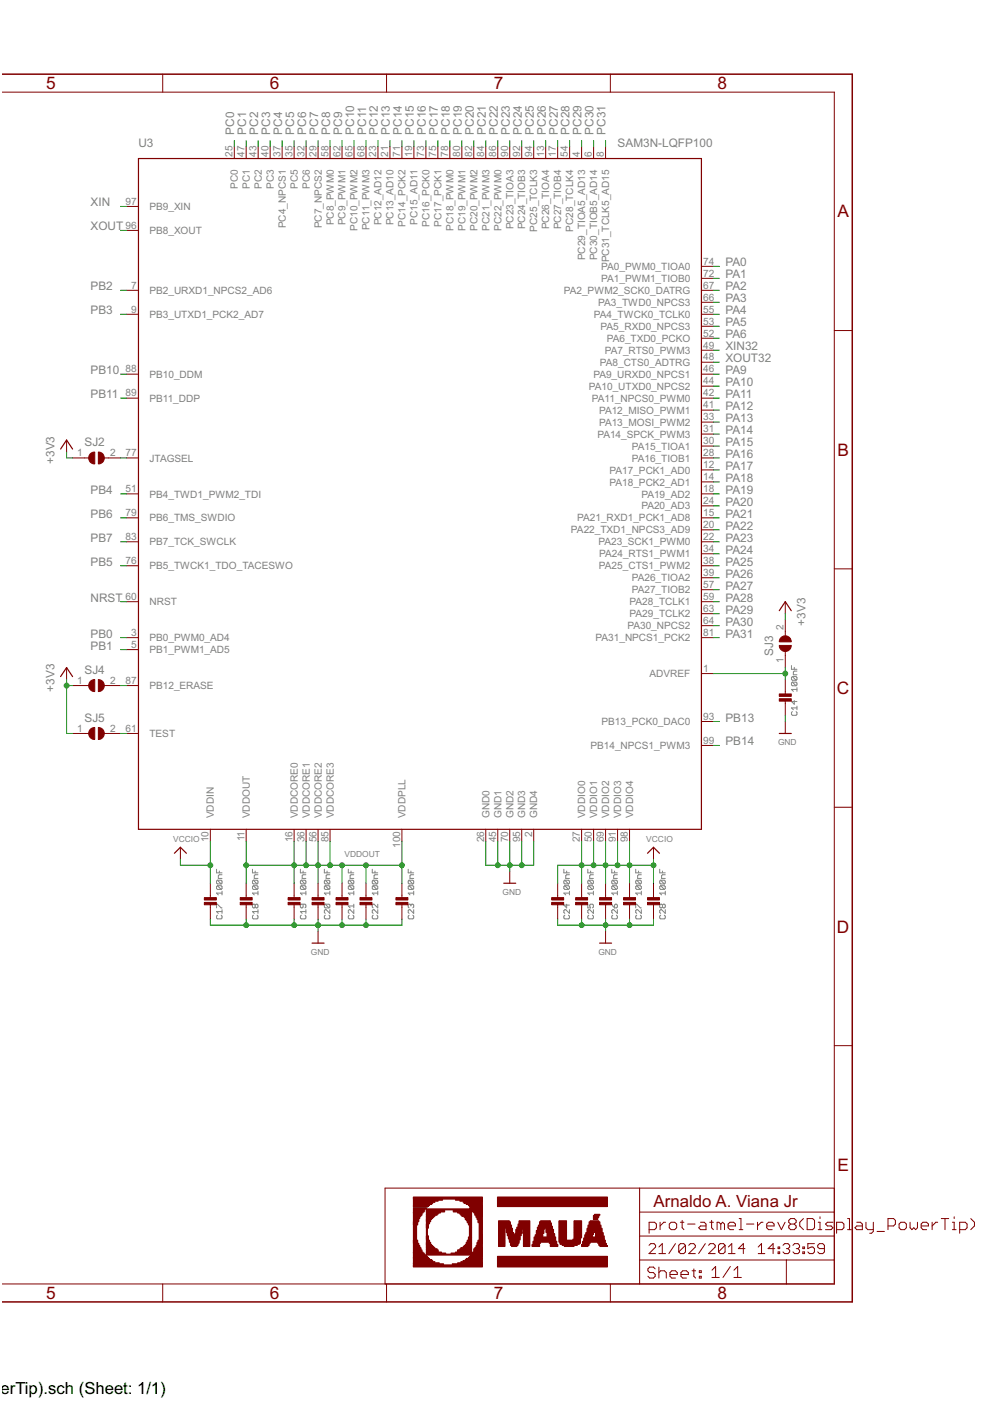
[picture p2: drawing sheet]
<svg xmlns="http://www.w3.org/2000/svg" width="210mm" height="297mm" viewBox="0 0 210 297" stroke-linecap="round" stroke-linejoin="round" font-family="sans-serif">
<defs><g id="words">
<g font-size="4.1" fill="#800000">
<text x="9.8" y="18.9">5</text>
<text x="57.2" y="18.9">6</text>
<text x="104.7" y="18.9">7</text>
<text x="152.1" y="18.9">8</text>
<text x="177.6" y="46.1">A</text>
<text x="177.6" y="96.6">B</text>
<text x="177.5" y="147.2">C</text>
<text x="177.5" y="197.7">D</text>
<text x="177.6" y="248.3">E</text>
<text x="9.8" y="275.4">5</text>
<text x="57.2" y="275.4">6</text>
<text x="104.7" y="275.4">7</text>
<text x="152.1" y="275.4">8</text>
</g>
<text font-size="4" fill="#800000" x="138.6" y="255.8">Arnaldo A. Viana Jr</text>
<text font-size="4" x=".1" y="295.5">erTip).sch (Sheet: 1/1)</text>
<g font-size="2.8" fill="#808080">
<text x="49.7" y="28.5" transform="rotate(-90 49.7 28.5)">PC0</text>
<text x="52.2" y="28.5" transform="rotate(-90 52.2 28.5)">PC1</text>
<text x="54.7" y="28.5" transform="rotate(-90 54.7 28.5)">PC2</text>
<text x="57.3" y="28.5" transform="rotate(-90 57.3 28.5)">PC3</text>
<text x="59.8" y="28.5" transform="rotate(-90 59.8 28.5)">PC4</text>
<text x="62.4" y="28.5" transform="rotate(-90 62.4 28.5)">PC5</text>
<text x="64.9" y="28.5" transform="rotate(-90 64.9 28.5)">PC6</text>
<text x="67.4" y="28.5" transform="rotate(-90 67.4 28.5)">PC7</text>
<text x="70" y="28.5" transform="rotate(-90 70 28.5)">PC8</text>
<text x="72.5" y="28.5" transform="rotate(-90 72.5 28.5)">PC9</text>
<text x="75.1" y="28.5" transform="rotate(-90 75.1 28.5)">PC10</text>
<text x="77.6" y="28.5" transform="rotate(-90 77.6 28.5)">PC11</text>
<text x="80.1" y="28.5" transform="rotate(-90 80.1 28.5)">PC12</text>
<text x="82.7" y="28.5" transform="rotate(-90 82.7 28.5)">PC13</text>
<text x="85.2" y="28.5" transform="rotate(-90 85.2 28.5)">PC14</text>
<text x="87.8" y="28.5" transform="rotate(-90 87.8 28.5)">PC15</text>
<text x="90.3" y="28.5" transform="rotate(-90 90.3 28.5)">PC16</text>
<text x="92.8" y="28.5" transform="rotate(-90 92.8 28.5)">PC17</text>
<text x="95.4" y="28.5" transform="rotate(-90 95.4 28.5)">PC18</text>
<text x="97.9" y="28.5" transform="rotate(-90 97.9 28.5)">PC19</text>
<text x="100.5" y="28.5" transform="rotate(-90 100.5 28.5)">PC20</text>
<text x="103" y="28.5" transform="rotate(-90 103 28.5)">PC21</text>
<text x="105.5" y="28.5" transform="rotate(-90 105.5 28.5)">PC22</text>
<text x="108.1" y="28.5" transform="rotate(-90 108.1 28.5)">PC23</text>
<text x="110.6" y="28.5" transform="rotate(-90 110.6 28.5)">PC24</text>
<text x="113.2" y="28.5" transform="rotate(-90 113.2 28.5)">PC25</text>
<text x="115.7" y="28.5" transform="rotate(-90 115.7 28.5)">PC26</text>
<text x="118.2" y="28.5" transform="rotate(-90 118.2 28.5)">PC27</text>
<text x="120.8" y="28.5" transform="rotate(-90 120.8 28.5)">PC28</text>
<text x="123.3" y="28.5" transform="rotate(-90 123.3 28.5)">PC29</text>
<text x="125.9" y="28.5" transform="rotate(-90 125.9 28.5)">PC30</text>
<text x="128.4" y="28.5" transform="rotate(-90 128.4 28.5)">PC31</text>
<text x="29.4" y="31.1">U3</text>
<text x="130.9" y="31.1">SAM3N-LQFP100</text>
<text x="19.2" y="43.8">XIN</text>
<text x="19.2" y="48.9">XOUT</text>
<text x="153.8" y="56.5">PA0</text>
<text x="153.8" y="59">PA1</text>
<text x="19.2" y="61.5">PB2</text>
<text x="153.8" y="61.5">PA2</text>
<text x="153.8" y="64.1">PA3</text>
<text x="19.2" y="66.6">PB3</text>
<text x="153.8" y="66.6">PA4</text>
<text x="153.8" y="69.2">PA5</text>
<text x="153.8" y="71.7">PA6</text>
<text x="153.8" y="74.2">XIN32</text>
<text x="153.8" y="76.8">XOUT32</text>
<text x="19.2" y="79.3">PB10</text>
<text x="153.8" y="79.3">PA9</text>
<text x="153.8" y="81.9">PA10</text>
<text x="19.2" y="84.4">PB11</text>
<text x="153.8" y="84.4">PA11</text>
<text x="153.8" y="86.9">PA12</text>
<text x="153.8" y="89.5">PA13</text>
<text x="17.9" y="94.6">SJ2</text>
<text x="153.8" y="92">PA14</text>
<text x="153.8" y="94.6">PA15</text>
<text x="11.6" y="98.4" transform="rotate(-90 11.6 98.4)">+3V3</text>
<text x="153.8" y="97.1">PA16</text>
<text x="153.8" y="99.6">PA17</text>
<text x="19.2" y="104.7">PB4</text>
<text x="153.8" y="102.2">PA18</text>
<text x="153.8" y="104.7">PA19</text>
<text x="153.8" y="107.3">PA20</text>
<text x="19.2" y="109.8">PB6</text>
<text x="153.8" y="109.8">PA21</text>
<text x="153.8" y="112.3">PA22</text>
<text x="19.2" y="114.9">PB7</text>
<text x="19.2" y="120">PB5</text>
<text x="153.8" y="114.9">PA23</text>
<text x="153.8" y="117.4">PA24</text>
<text x="153.8" y="120">PA25</text>
<text x="153.8" y="122.5">PA26</text>
<text x="153.8" y="125">PA27</text>
<text x="19.2" y="127.6">NRST</text>
<text x="153.8" y="127.6">PA28</text>
<text x="153.8" y="130.1">PA29</text>
<text x="19.2" y="135.2">PB0</text>
<text x="19.2" y="137.7">PB1</text>
<text x="153.8" y="132.7">PA30</text>
<text x="153.8" y="135.2">PA31</text>
<text x="170.8" y="132.7" transform="rotate(-90 170.8 132.7)">+3V3</text>
<text x="17.9" y="142.8">SJ4</text>
<text x="164" y="139" transform="rotate(-90 164 139)">SJ3</text>
<text x="11.6" y="146.6" transform="rotate(-90 11.6 146.6)">+3V3</text>
<text x="17.9" y="153">SJ5</text>
<text x="153.8" y="153">PB13</text>
<text x="153.8" y="158.1">PB14</text>
</g>
<g font-size="2.4" fill="#808080">
<text x="49.3" y="33.3" transform="rotate(-90 49.3 33.3)">25</text>
<text x="51.9" y="33.3" transform="rotate(-90 51.9 33.3)">47</text>
<text x="54.4" y="33.3" transform="rotate(-90 54.4 33.3)">43</text>
<text x="56.9" y="33.3" transform="rotate(-90 56.9 33.3)">40</text>
<text x="59.5" y="33.3" transform="rotate(-90 59.5 33.3)">37</text>
<text x="62" y="33.3" transform="rotate(-90 62 33.3)">35</text>
<text x="64.6" y="33.3" transform="rotate(-90 64.6 33.3)">32</text>
<text x="67.1" y="33.3" transform="rotate(-90 67.1 33.3)">29</text>
<text x="69.6" y="33.3" transform="rotate(-90 69.6 33.3)">58</text>
<text x="72.2" y="33.3" transform="rotate(-90 72.2 33.3)">62</text>
<text x="74.7" y="33.3" transform="rotate(-90 74.7 33.3)">65</text>
<text x="77.2" y="33.3" transform="rotate(-90 77.2 33.3)">68</text>
<text x="79.8" y="33.3" transform="rotate(-90 79.8 33.3)">23</text>
<text x="82.3" y="33.3" transform="rotate(-90 82.3 33.3)">21</text>
<text x="84.9" y="33.3" transform="rotate(-90 84.9 33.3)">71</text>
<text x="87.4" y="33.3" transform="rotate(-90 87.4 33.3)">19</text>
<text x="89.9" y="33.3" transform="rotate(-90 89.9 33.3)">73</text>
<text x="92.5" y="33.3" transform="rotate(-90 92.5 33.3)">75</text>
<text x="95" y="33.3" transform="rotate(-90 95 33.3)">78</text>
<text x="97.6" y="33.3" transform="rotate(-90 97.6 33.3)">80</text>
<text x="100.1" y="33.3" transform="rotate(-90 100.1 33.3)">82</text>
<text x="102.6" y="33.3" transform="rotate(-90 102.6 33.3)">84</text>
<text x="105.2" y="33.3" transform="rotate(-90 105.2 33.3)">86</text>
<text x="107.7" y="33.3" transform="rotate(-90 107.7 33.3)">90</text>
<text x="110.3" y="33.3" transform="rotate(-90 110.3 33.3)">92</text>
<text x="112.8" y="33.3" transform="rotate(-90 112.8 33.3)">94</text>
<text x="115.3" y="33.3" transform="rotate(-90 115.3 33.3)">13</text>
<text x="117.9" y="33.3" transform="rotate(-90 117.9 33.3)">17</text>
<text x="120.4" y="33.3" transform="rotate(-90 120.4 33.3)">54</text>
<text x="123" y="33.3" transform="rotate(-90 123 33.3)">4</text>
<text x="125.5" y="33.3" transform="rotate(-90 125.5 33.3)">6</text>
<text x="128" y="33.3" transform="rotate(-90 128 33.3)">8</text>
<text x="50.4" y="40.1" transform="rotate(-90 50.4 40.1)">PC0</text>
<text x="53" y="40.1" transform="rotate(-90 53 40.1)">PC1</text>
<text x="55.5" y="40.1" transform="rotate(-90 55.5 40.1)">PC2</text>
<text x="58" y="40.1" transform="rotate(-90 58 40.1)">PC3</text>
<text x="63.1" y="40.1" transform="rotate(-90 63.1 40.1)">PC5</text>
<text x="65.7" y="40.1" transform="rotate(-90 65.7 40.1)">PC6</text>
<text x="26.6" y="43.4">97</text>
<text x="31.7" y="44.5">PB9_XIN</text>
<text x="70.7" y="47.8" transform="rotate(-90 70.7 47.8)">PC8_PWM0</text>
<text x="73.3" y="47.8" transform="rotate(-90 73.3 47.8)">PC9_PWM1</text>
<text x="80.9" y="47.8" transform="rotate(-90 80.9 47.8)">PC12_AD12</text>
<text x="83.4" y="47.8" transform="rotate(-90 83.4 47.8)">PC13_AD10</text>
<text x="88.5" y="47.7" transform="rotate(-90 88.5 47.7)">PC15_AD11</text>
<text x="26.6" y="48.5">96</text>
<text x="31.7" y="49.6">PB8_XOUT</text>
<text x="60.6" y="48.4" transform="rotate(-90 60.6 48.4)">PC4_NPCS1</text>
<text x="68.2" y="48.4" transform="rotate(-90 68.2 48.4)">PC7_NPCS2</text>
<text x="75.8" y="49" transform="rotate(-90 75.8 49)">PC10_PWM2</text>
<text x="78.4" y="48.8" transform="rotate(-90 78.4 48.8)">PC11_PWM3</text>
<text x="86" y="48" transform="rotate(-90 86 48)">PC14_PCK2</text>
<text x="91.1" y="48" transform="rotate(-90 91.1 48)">PC16_PCK0</text>
<text x="93.6" y="48" transform="rotate(-90 93.6 48)">PC17_PCK1</text>
<text x="96.1" y="49" transform="rotate(-90 96.1 49)">PC18_PWM0</text>
<text x="98.7" y="49" transform="rotate(-90 98.7 49)">PC19_PWM1</text>
<text x="101.2" y="49" transform="rotate(-90 101.2 49)">PC20_PWM2</text>
<text x="103.8" y="49" transform="rotate(-90 103.8 49)">PC21_PWM3</text>
<text x="106.3" y="49" transform="rotate(-90 106.3 49)">PC22_PWM0</text>
<text x="108.8" y="48.6" transform="rotate(-90 108.8 48.6)">PC23_TIOA3</text>
<text x="111.4" y="48.6" transform="rotate(-90 111.4 48.6)">PC24_TIOB3</text>
<text x="113.9" y="49.1" transform="rotate(-90 113.9 49.1)">PC25_TCLK3</text>
<text x="116.5" y="48.6" transform="rotate(-90 116.5 48.6)">PC26_TIOA4</text>
<text x="119" y="48.6" transform="rotate(-90 119 48.6)">PC27_TIOB4</text>
<text x="121.5" y="49.1" transform="rotate(-90 121.5 49.1)">PC28_TCLK4</text>
<text x="124.1" y="55.2" transform="rotate(-90 124.1 55.2)">PC29_TIOA5_AD13</text>
<text x="126.6" y="55.2" transform="rotate(-90 126.6 55.2)">PC30_TIOB5_AD14</text>
<text x="127.5" y="59.8">PA1_PWM1_TIOB0</text>
<text x="127.5" y="57.2">PA0_PWM0_TIOA0</text>
<text x="129.2" y="55.6" transform="rotate(-90 129.2 55.6)">PC31_TCLK5_AD15</text>
<text x="149.1" y="58.7">72</text>
<text x="149.1" y="56.1">74</text>
<text x="27.8" y="61.2">7</text>
<text x="31.7" y="62.3">PB2_URXD1_NPCS2_AD6</text>
<text x="119.5" y="62.3">PA2_PWM2_SCK0_DATRG</text>
<text x="126.8" y="64.8">PA3_TWD0_NPCS3</text>
<text x="149.1" y="63.7">66</text>
<text x="149.1" y="61.2">67</text>
<text x="27.8" y="66.3">9</text>
<text x="31.7" y="67.4">PB3_UTXD1_PCK2_AD7</text>
<text x="125.9" y="67.4">PA4_TWCK0_TCLK0</text>
<text x="127.4" y="69.9">PA5_RXD0_NPCS3</text>
<text x="149.1" y="71.4">52</text>
<text x="149.1" y="68.8">53</text>
<text x="149.1" y="66.3">55</text>
<text x="127.2" y="77.5">PA8_CTS0_ADTRG</text>
<text x="128.2" y="75">PA7_RTS0_PWM3</text>
<text x="128.6" y="72.5">PA6_TXD0_PCKO</text>
<text x="149.1" y="76.4">48</text>
<text x="149.1" y="73.9">49</text>
<text x="26.6" y="79">88</text>
<text x="31.7" y="80.1">PB10_DDM</text>
<text x="124.9" y="82.6">PA10_UTXD0_NPCS2</text>
<text x="125.8" y="80.1">PA9_URXD0_NPCS1</text>
<text x="149.1" y="79">46</text>
<text x="149.1" y="81.5">44</text>
<text x="26.6" y="84">89</text>
<text x="31.7" y="85.2">PB11_DDP</text>
<text x="125.5" y="85.2">PA11_NPCS0_PWM0</text>
<text x="127" y="87.7">PA12_MISO_PWM1</text>
<text x="149.1" y="89.1">33</text>
<text x="149.1" y="86.6">41</text>
<text x="149.1" y="84">42</text>
<text x="126.7" y="92.8">PA14_SPCK_PWM3</text>
<text x="127" y="90.2">PA13_MOSI_PWM2</text>
<text x="134" y="95.3">PA15_TIOA1</text>
<text x="149.1" y="94.2">30</text>
<text x="149.1" y="91.7">31</text>
<text x="16.4" y="96.7">1</text>
<text x="23.4" y="96.7">2</text>
<text x="26.6" y="96.7">77</text>
<text x="31.7" y="97.9">JTAGSEL</text>
<text x="129.2" y="100.4">PA17_PCK1_AD0</text>
<text x="134" y="97.9">PA16_TIOB1</text>
<text x="149.1" y="101.8">14</text>
<text x="149.1" y="99.3">12</text>
<text x="149.1" y="96.7">28</text>
<text x="26.6" y="104.4">51</text>
<text x="31.7" y="105.5">PB4_TWD1_PWM2_TDI</text>
<text x="129.2" y="102.9">PA18_PCK2_AD1</text>
<text x="136" y="105.5">PA19_AD2</text>
<text x="149.1" y="106.9">24</text>
<text x="149.1" y="104.4">18</text>
<text x="26.6" y="109.4">79</text>
<text x="31.7" y="110.6">PB6_TMS_SWDIO</text>
<text x="121.1" y="113.1">PA22_TXD1_NPCS3_AD9</text>
<text x="122.4" y="110.6">PA21_RXD1_PCK1_AD8</text>
<text x="136" y="108">PA20_AD3</text>
<text x="149.1" y="112">20</text>
<text x="149.1" y="109.4">15</text>
<text x="26.6" y="114.5">83</text>
<text x="26.6" y="119.6">76</text>
<text x="31.7" y="115.6">PB7_TCK_SWCLK</text>
<text x="126.9" y="115.6">PA23_SCK1_PWM0</text>
<text x="127" y="118.2">PA24_RTS1_PWM1</text>
<text x="149.1" y="119.6">38</text>
<text x="149.1" y="117.1">34</text>
<text x="149.1" y="114.5">22</text>
<text x="31.7" y="120.7">PB5_TWCK1_TDO_TACESWO</text>
<text x="127" y="120.7">PA25_CTS1_PWM2</text>
<text x="134" y="125.8">PA27_TIOB2</text>
<text x="134" y="123.3">PA26_TIOA2</text>
<text x="149.1" y="124.7">57</text>
<text x="149.1" y="122.1">39</text>
<text x="26.6" y="127.2">60</text>
<text x="31.7" y="128.3">NRST</text>
<text x="133.5" y="130.9">PA29_TCLK2</text>
<text x="133.5" y="128.3">PA28_TCLK1</text>
<text x="149.1" y="129.8">63</text>
<text x="149.1" y="127.2">59</text>
<text x="27.8" y="134.8">3</text>
<text x="27.8" y="137.4">5</text>
<text x="31.7" y="136">PB0_PWM0_AD4</text>
<text x="126.3" y="136">PA31_NPCS1_PCK2</text>
<text x="133" y="133.4">PA30_NPCS2</text>
<text x="149.1" y="134.8">81</text>
<text x="149.1" y="132.3">64</text>
<text x="166.1" y="133.6" transform="rotate(-90 166.1 133.6)">2</text>
<text x="31.7" y="138.5">PB1_PWM1_AD5</text>
<text x="137.7" y="143.6">ADVREF</text>
<text x="149.1" y="142.5">1</text>
<text x="166.1" y="140.5" transform="rotate(-90 166.1 140.5)">1</text>
<text x="16.4" y="145">1</text>
<text x="23.4" y="145">2</text>
<text x="26.6" y="145">87</text>
<text x="31.7" y="146.1">PB12_ERASE</text>
<text x="16.4" y="155.2">1</text>
<text x="23.4" y="155.2">2</text>
<text x="26.6" y="155.2">61</text>
<text x="127.5" y="153.7">PB13_PCK0_DAC0</text>
<text x="149.1" y="152.6">93</text>
<text x="31.7" y="156.3">TEST</text>
<text x="125.2" y="158.8">PB14_NPCS1_PWM3</text>
<text x="149.1" y="157.7">99</text>
<text x="45.4" y="173.5" transform="rotate(-90 45.4 173.5)">VDDIN</text>
<text x="53" y="173.5" transform="rotate(-90 53 173.5)">VDDOUT</text>
<text x="63.1" y="173.5" transform="rotate(-90 63.1 173.5)">VDDCORE0</text>
<text x="65.7" y="173.5" transform="rotate(-90 65.7 173.5)">VDDCORE1</text>
<text x="68.2" y="173.5" transform="rotate(-90 68.2 173.5)">VDDCORE2</text>
<text x="70.7" y="173.5" transform="rotate(-90 70.7 173.5)">VDDCORE3</text>
<text x="86" y="173.5" transform="rotate(-90 86 173.5)">VDDPLL</text>
<text x="103.8" y="173.5" transform="rotate(-90 103.8 173.5)">GND0</text>
<text x="106.3" y="173.5" transform="rotate(-90 106.3 173.5)">GND1</text>
<text x="108.8" y="173.5" transform="rotate(-90 108.8 173.5)">GND2</text>
<text x="111.4" y="173.5" transform="rotate(-90 111.4 173.5)">GND3</text>
<text x="113.9" y="173.5" transform="rotate(-90 113.9 173.5)">GND4</text>
<text x="124.1" y="173.5" transform="rotate(-90 124.1 173.5)">VDDIO0</text>
<text x="126.6" y="173.5" transform="rotate(-90 126.6 173.5)">VDDIO1</text>
<text x="129.2" y="173.5" transform="rotate(-90 129.2 173.5)">VDDIO2</text>
<text x="131.7" y="173.5" transform="rotate(-90 131.7 173.5)">VDDIO3</text>
<text x="134.2" y="173.5" transform="rotate(-90 134.2 173.5)">VDDIO4</text>
<text x="44.2" y="178.6" transform="rotate(-90 44.2 178.6)">10</text>
<text x="51.9" y="178.4" transform="rotate(-90 51.9 178.4)">11</text>
<text x="62" y="178.6" transform="rotate(-90 62 178.6)">16</text>
<text x="64.6" y="178.6" transform="rotate(-90 64.6 178.6)">36</text>
<text x="67.1" y="178.6" transform="rotate(-90 67.1 178.6)">56</text>
<text x="69.6" y="178.6" transform="rotate(-90 69.6 178.6)">85</text>
<text x="84.9" y="179.7" transform="rotate(-90 84.9 179.7)">100</text>
<text x="102.6" y="178.6" transform="rotate(-90 102.6 178.6)">26</text>
<text x="105.2" y="178.6" transform="rotate(-90 105.2 178.6)">45</text>
<text x="107.7" y="178.6" transform="rotate(-90 107.7 178.6)">70</text>
<text x="110.3" y="178.6" transform="rotate(-90 110.3 178.6)">95</text>
<text x="112.8" y="177.4" transform="rotate(-90 112.8 177.4)">2</text>
<text x="123" y="178.6" transform="rotate(-90 123 178.6)">27</text>
<text x="125.5" y="178.6" transform="rotate(-90 125.5 178.6)">50</text>
<text x="128" y="178.6" transform="rotate(-90 128 178.6)">69</text>
<text x="130.6" y="178.6" transform="rotate(-90 130.6 178.6)">91</text>
<text x="133.1" y="178.6" transform="rotate(-90 133.1 178.6)">98</text>
</g>
<g font-size="2" fill="#808080">
<text x="165" y="158.1">GND</text>
<text x="36.7" y="178.6">VCCIO</text>
<text x="137" y="178.6">VCCIO</text>
<text x="73" y="181.7">VDDOUT</text>
<text x="106.6" y="189.8">GND</text>
<text x="65.9" y="202.5">GND</text>
<text x="126.9" y="202.5">GND</text>
</g>
</g></defs>
<g fill="none" stroke="#808080" stroke-width=".21">
<path d="M167.8 141.1v.8h1.2M168 143.4h.8l.2 .3v.3l-.2 .2M168 144.6h.8l.2 .2v.4l-.2 .2M168 150.9l-.2 .2v.3l.2 .3h.8l.2-.3v-.3l-.2-.2M168 144.6l-.2 .2v.4l.2 .2h.8M168 143.4l-.2 .3v.3l.2 .2h.8M168 144.6l.8 .8M168 143.4l.8 .8M168.4 141.5v.4M168.4 148.5v.8l-.6-.6h1.2M169 146.2h-1.2l.4 .4M169 145.8v.8"/>
<path d="M169 149.7v.8M169 142.3h-.6l-.2 .2v.6h.8M169 150.1h-1.2l.4 .4M45.9 184.3v.8h1.2M45.9 192.5v-.8h.2l.8 .8h.2M46.1 187.8l-.2 .2v.4l.2 .2h.8M46.1 187.8h.8l.2 .2v.4l-.2 .2M46.1 186.6l-.2 .2v.4l.2 .2h.8M46.1 186.6h.8l.2 .2v.4l-.2 .2M46.1 194l-.2 .2v.4l.2 .2h.8l.2-.2v-.4l-.2-.2M46.1 187.8l.8 .8M46.1 186.6l.8 .8"/>
<path d="M46.5 184.7v.4M47.1 189.4h-1.2l.4 .3M47.1 185.5h-.6l-.2 .2v.5h.8M47.1 189v.7M47.1 192.9v.8M47.1 193.3h-1.2l.4 .4M53.5 184.3v.8h1.2M53.7 187.8l-.2 .2v.4l.2 .2h.8M53.7 187.8h.8l.2 .2v.4l-.2 .2M53.7 186.6l-.2 .2v.4l.2 .2h.8M53.7 186.6h.8l.2 .2v.4l-.2 .2M53.7 194l-.2 .2v.4l.2 .2h.8l.2-.2v-.4l-.2-.2"/>
<path d="M53.7 187.8l.8 .8M53.7 186.6l.8 .8M54.1 191.9l.2-.2 .4 .2v.4l-.2 .2-.4-.2M54.1 191.9l-.2-.2-.4 .2v.4l.2 .2 .4-.2M54.1 184.7v.4M54.1 191.9v.4M54.7 189.4h-1.2l.4 .3M54.7 185.5h-.6l-.2 .2v.5h.8M54.7 193.3h-1.2l.4 .4M54.7 189v.7M54.7 192.9v.8M63.7 184.3v.8h1.2"/>
<path d="M63.9 187.8l-.2 .2v.4l.2 .2h.8M63.9 187.8h.8l.2 .2v.4l-.2 .2M63.9 186.6l-.2 .2v.4l.2 .2h.8M63.9 186.6h.8l.2 .2v.4l-.2 .2M63.9 194l-.2 .2v.4l.2 .2h.8l.2-.2v-.4l-.2-.2M63.9 187.8l.8 .8M63.9 186.6l.8 .8M64.3 191.7v.6l-.2 .2-.4-.2v-.4l.2-.2h.8l.2 .2v.4l-.2 .2M64.3 184.7v.4M64.9 189.4h-1.2l.4 .3M64.9 185.5h-.6l-.2 .2v.5h.8M64.9 189v.7"/>
<path d="M64.9 192.9v.8M64.9 193.3h-1.2l.4 .4M68.8 184.3v.8h1.1M69 187.8l-.2 .2v.4l.2 .2h.7M69 187.8h.7l.2 .2v.4l-.2 .2M69 186.6l-.2 .2v.4l.2 .2h.7M69 186.6h.7l.2 .2v.4l-.2 .2M69 191.7l-.2 .2v.4l.2 .2h.7M69 191.7h.7l.2 .2v.4l-.2 .2M69 191.7l.7 .8M69 194l-.2 .2v.4l.2 .2h.7l.2-.2v-.4l-.2-.2M69 187.8l.7 .8"/>
<path d="M69 186.6l.7 .8M69.3 184.7v.4M69.9 189.4h-1.1l.4 .3M69.9 185.5h-.6l-.1 .2v.5h.7M69.9 192.9v.8l-.7-.8-.4 .2v.4l.2 .2M69.9 189v.7M73.9 184.3v.8h1.1M74 187.8l-.1 .2v.4l.1 .2h.8M74 187.8h.8l.2 .2v.4l-.2 .2M74 186.6l-.1 .2v.4l.1 .2h.8M74 186.6h.8l.2 .2v.4l-.2 .2M74 194l-.1 .2v.4l.1 .2h.8l.2-.2v-.4l-.2-.2"/>
<path d="M74 187.8l.8 .8M74 186.6l.8 .8M74.4 184.7v.4M75 189.4h-1.1l.3 .3M75 185.5h-.6l-.2 .2v.5h.8M75 189v.7M75 191.7v.8M75 192.9v.8l-.8-.8-.3 .2v.4l.1 .2M75 192.1h-1.1l.3 .4M78.9 184.3v.8h1.2M79.1 187.8l-.2 .2v.4l.2 .2h.8M79.1 187.8h.8l.2 .2v.4l-.2 .2"/>
<path d="M79.1 186.6l-.2 .2v.4l.2 .2h.8M79.1 186.6h.8l.2 .2v.4l-.2 .2M79.1 194l-.2 .2v.4l.2 .2h.8l.2-.2v-.4l-.2-.2M79.1 187.8l.8 .8M79.1 186.6l.8 .8M79.5 184.7v.4M80.1 189.4h-1.2l.4 .3M80.1 185.5h-.6l-.2 .2v.5h.8M80.1 192.9v.8l-.8-.8-.4 .2v.4l.2 .2M80.1 191.7v.8l-.8-.8-.4 .2v.4l.2 .2M80.1 189v.7M86.6 184.3v.8h1.1"/>
<path d="M86.7 187.8l-.1 .2v.4l.1 .2h.8M86.7 187.8h.8l.2 .2v.4l-.2 .2M86.7 186.6l-.1 .2v.4l.1 .2h.8M86.7 186.6h.8l.2 .2v.4l-.2 .2M86.7 194l-.1 .2v.4l.1 .2h.8l.2-.2v-.4l-.2-.2M86.7 187.8l.8 .8M86.7 186.6l.8 .8M87.1 191.9l.2-.2 .4 .2v.4l-.2 .2M87.1 191.9l-.2-.2-.3 .2v.4l.1 .2M87.1 184.7v.4M87.1 191.9v.2M87.7 189.4h-1.1l.3 .3"/>
<path d="M87.7 185.5h-.6l-.2 .2v.5h.8M87.7 189v.7M87.7 192.9v.8l-.8-.8-.3 .2v.4l.1 .2M119.5 184.3v.8h1.2M119.8 186.6h.7l.2 .2v.4l-.2 .2M119.8 187.8h.7l.2 .2v.4l-.2 .2M119.8 194l-.3 .2v.4l.3 .2h.7l.2-.2v-.4l-.2-.2M119.8 187.8l-.3 .2v.4l.3 .2h.7M119.8 186.6l-.3 .2v.4l.3 .2h.7M119.8 187.8l.7 .8M119.8 186.6l.7 .8M120.1 184.7v.4"/>
<path d="M120.1 191.7v.8l-.6-.6h1.2M120.7 189.4h-1.2l.5 .3M120.7 189v.7M120.7 192.9v.8l-.7-.8-.5 .2v.4l.3 .2M120.7 185.5h-.6l-.1 .2v.5h.7M124.6 184.3v.8h1.2M124.6 191.7v.8h.6l-.2-.4 .2-.4h.4l.2 .2v.4l-.2 .2M124.8 187.8l-.2 .2v.4l.2 .2h.8M124.8 187.8h.8l.2 .2v.4l-.2 .2M124.8 186.6l-.2 .2v.4l.2 .2h.8M124.8 186.6h.8l.2 .2v.4l-.2 .2M124.8 194l-.2 .2v.4l.2 .2h.8l.2-.2v-.4l-.2-.2"/>
<path d="M124.8 187.8l.8 .8M124.8 186.6l.8 .8M125.2 184.7v.4M125.8 189.4h-1.2l.4 .3M125.8 185.5h-.6l-.2 .2v.5h.8M125.8 189v.7M125.8 192.9v.8l-.8-.8-.4 .2v.4l.2 .2M129.7 184.3v.8h1.2M129.7 191.7l.6 .8M129.9 187.8l-.2 .2v.4l.2 .2h.8M129.9 187.8h.8l.2 .2v.4l-.2 .2M129.9 186.6l-.2 .2v.4l.2 .2h.8"/>
<path d="M129.9 186.6h.8l.2 .2v.4l-.2 .2M129.9 194l-.2 .2v.4l.2 .2h.8l.2-.2v-.4l-.2-.2M129.9 187.8l.8 .8M129.9 186.6l.8 .8M130.3 184.7v.4M130.5 191.7l.4 .2v.4l-.2 .2h-.4v-.6zM130.9 189.4h-1.2l.4 .3M130.9 185.5h-.6l-.2 .2v.5h.8M130.9 189v.7M130.9 192.9v.8l-.8-.8-.4 .2v.4l.2 .2M134.8 184.3v.8h1.2M134.8 192.5v-.8h.2l.8 .8h.2"/>
<path d="M135 187.8l-.2 .2v.4l.2 .2h.8M135 187.8h.8l.2 .2v.4l-.2 .2M135 186.6l-.2 .2v.4l.2 .2h.8M135 186.6h.8l.2 .2v.4l-.2 .2M135 194l-.2 .2v.4l.2 .2h.8l.2-.2v-.4l-.2-.2M135 187.8l.8 .8M135 186.6l.8 .8M135.4 184.7v.4M136 189.4h-1.2l.4 .3M136 185.5h-.6l-.2 .2v.5h.8M136 189v.7M136 192.9v.8l-.8-.8-.4 .2v.4l.2 .2"/>
<path d="M139.9 184.3v.8h1.2M140.1 187.8l-.2 .2v.4l.2 .2h.7M140.1 187.8h.7l.3 .2v.4l-.3 .2M140.1 186.6l-.2 .2v.4l.2 .2h.7M140.1 186.6h.7l.3 .2v.4l-.3 .2M140.1 194l-.2 .2v.4l.2 .2h.7l.3-.2v-.4l-.3-.2M140.1 187.8l.7 .8M140.1 186.6l.7 .8M140.5 191.9l.2-.2 .4 .2v.4l-.3 .2-.3-.2M140.5 191.9l-.2-.2-.4 .2v.4l.2 .2 .4-.2M140.5 184.7v.4M140.5 191.9v.4"/>
<path d="M141.1 189.4h-1.2l.4 .3M141.1 185.5h-.6l-.2 .2v.5h.8M141.1 189v.7M141.1 192.9v.8l-.8-.8-.4 .2v.4l.2 .2"/>
</g>
<g fill="none" stroke="#800000" stroke-width=".21">
<path d="M.5 19.5h176.4v252.7h-176.4M34.5 15.7v3.8M82 15.7v3.8M129.4 15.7v3.8M49.7 31.1v2.5M52.2 31.1v2.5M54.7 31.1v2.5M57.3 31.1v2.5M59.8 31.1v2.5M62.4 31.1v2.5M64.9 31.1v2.5M67.4 31.1v2.5"/>
<path d="M70 31.1v2.5M72.5 31.1v2.5M75.1 31.1v2.5M77.6 31.1v2.5M80.1 31.1v2.5M82.7 31.1v2.5M85.2 31.1v2.5M87.8 31.1v2.5M90.3 31.1v2.5M92.8 31.1v2.5M95.4 31.1v2.5M97.9 31.1v2.5"/>
<path d="M100.5 31.1v2.5M103 31.1v2.5M105.5 31.1v2.5M108.1 31.1v2.5M110.6 31.1v2.5M113.2 31.1v2.5M115.7 31.1v2.5M118.2 31.1v2.5M120.8 31.1v2.5M123.3 31.1v2.5M125.9 31.1v2.5M128.4 31.1v2.5"/>
<path d="M26.8 43.8h2.6M26.8 48.9h2.6M148.7 59h2.6M148.7 56.5h2.6M26.8 61.6h2.6M26.8 66.6h2.6M26.8 79.3h2.6M148.7 61.6h2.6M148.7 66.6h2.6M148.7 79.3h2.6M148.7 76.8h2.6M148.7 74.3h2.6"/>
<path d="M148.7 71.7h2.6M148.7 69.2h2.6M148.7 64.1h2.6M176.9 70.1h3.8M14.1 93.3v2.5M15.4 97.1h3.4M22.1 97.1h3.4M26.8 84.4h2.6M26.8 97.1h2.6M148.7 84.4h2.6M148.7 97.1h2.6M148.7 99.6h2.6"/>
<path d="M148.7 94.6h2.6M148.7 92h2.6M148.7 89.5h2.6M148.7 87h2.6M148.7 81.9h2.6M26.8 104.7h2.6M26.8 109.8h2.6M26.8 114.9h2.6M26.8 120h2.6M148.7 104.7h2.6M148.7 109.8h2.6M148.7 114.9h2.6"/>
<path d="M148.7 120h2.6M148.7 117.4h2.6M148.7 112.3h2.6M148.7 107.3h2.6M148.7 102.2h2.6M26.8 127.6h2.6M26.8 135.2h2.6M26.8 137.7h2.6M148.7 127.6h2.6M148.7 135.2h2.6M148.7 132.7h2.6M148.7 130.1h2.6"/>
<path d="M148.7 125h2.6M148.7 122.5h2.6M166.5 127.6v2.5M166.5 131.4v3.4M166.5 138.1v3.4M176.9 120.6h3.8M14.1 141.5v2.6M15.4 145.4h3.4M15.4 155.5h3.4M22.1 145.4h3.4M22.1 155.5h3.4M26.8 145.4h2.6"/>
<path d="M26.8 155.5h2.6M148.7 158.1h2.6M148.7 153h2.6M148.7 142.8h2.6M166.5 144.1v3.3M166.5 148.4v3.3M166.5 153v2.5M38.2 179.6v2.6M44.6 175.8v2.6M52.2 175.8v2.6M62.4 175.8v2.6M64.9 175.8v2.6"/>
<path d="M67.4 175.8v2.6M70 175.8v2.6M85.2 175.8v2.6M103 175.8v2.6M105.5 175.8v2.6M108.1 175.8v2.6M110.6 175.8v2.6M113.2 175.8v2.6M123.3 175.8v2.6M125.9 175.8v2.6M128.4 175.8v2.6M130.9 175.8v2.6"/>
<path d="M133.5 175.8v2.6M138.6 179.6v2.6M176.9 171.2h3.8M44.6 187.3v3.3M44.6 191.6v3.3M52.2 187.3v3.3M52.2 191.6v3.3M62.4 187.3v3.3M62.4 191.6v3.3M67.4 187.3v3.3M67.4 191.6v3.3M67.4 197.4v2.6"/>
<path d="M72.5 187.3v3.3M72.5 191.6v3.3M77.6 187.3v3.3M77.6 191.6v3.3M85.2 187.3v3.3M85.2 191.6v3.3M108.1 184.7v2.6M118.2 187.3v3.3M118.2 191.6v3.3M123.3 187.3v3.3M123.3 191.6v3.3M128.4 187.3v3.3"/>
<path d="M128.4 191.6v3.3M128.4 197.4v2.6M133.5 187.3v3.3M133.5 191.6v3.3M138.6 187.3v3.3M138.6 191.6v3.3M176.9 221.7h3.8M135.6 251.9v20.3M135.6 257h41.3M140 259.1v1.6M141.1 259.1h-.4l-.7 .8M141.9 259.5l.4-.4h.8l.4 .4v.8l-.4 .4h-.8l-.4-.4z"/>
<path d="M144.3 259.1h.7M144.6 258.7v1.6l.4 .4M145.8 259.5h1.6M148.5 259.1h.8l.4 .4v1.2h-1.2l-.4-.4 .4-.4h1.2M150.5 259.1h.8M150.9 258.7v1.6l.4 .4M152.8 259.5l-.4-.4h-.4v1.6M152.8 259.5v1.2M152.8 259.5l.4-.4 .4 .4v1.2M154.4 259.9h1.5v-.4l-.3-.4h-.8l-.4 .4v.8l.4 .4h.8M156.7 258.4h.4v2.3M158.3 259.5h1.5"/>
<path d="M160.6 259.1v1.6M161.8 259.1h-.4l-.8 .8M162.6 259.9h1.5v-.4l-.4-.4h-.8l-.3 .4v.8l.3 .4h.8M164.9 259.1l.8 1.6 .8-1.6M167.6 259.5l-.4 .4v.4l.4 .4h.8l.4-.4v-.4l-.4-.4M167.6 259.5h.8M167.6 259.5l-.4-.4v-.4l.4-.3h.8l.4 .3v.4l-.4 .4M170.3 258.4l-.7 .7v.8l.7 .8M171.1 258.4h1.2l.4 .3v1.6l-.4 .4h-1.2zM173.5 259.1h.4v1.6M173.9 258v.4M176.6 259.1h-1.2l-.4 .4 .4 .4h.8l.4 .4-.4 .4h-1.2"/>
<path d="M176.9 251.9h-95.3v20.3M179.7 258.4h.4v2.3M181.7 259.1h.7l.4 .4v1.2h-1.1l-.4-.4 .4-.4h1.1M183.6 259.1v1.2l.4 .4h1.2M185.2 259.1v2l-.4 .4h-.4M188.3 259.9h1.2l.3-.4v-.8l-.3-.3h-1.2v2.3M191 259.1h.8l.4 .4v.8l-.4 .4h-.8l-.4-.4v-.8zM193 259.1v1.2l.4 .4 .3-.4 .4 .4 .4-.4v-1.2M195.3 259.9h1.5v-.4l-.3-.4h-.8l-.4 .4v.8l.4 .4h.8M197.6 259.1v1.6M198.8 259.1h-.4l-.8 .8M199.6 258.4h1.5"/>
<path d="M200.4 258.4v2.3M201.9 259.1h.4v1.6M202.3 258v.4M205.8 258.4l.8 .7v.8l-.8 .8M34.5 272.2v3.8M82 272.2v3.8M129.4 272.2v3.8M135.6 267.1h41.3M135.6 262.1h41.3M137.6 264l.4-.3h.7l.3 .3v.4l-1.4 1.4h1.4M137.6 260.7h1.2l.4-.4v-.8l-.4-.4h-1.2v2.4M138.9 269l-.4-.4h-.7l-.4 .4v.4l.4 .4h.7l.4 .4v.4l-.4 .4h-.7l-.4-.4"/>
<path d="M139.7 265.8h1.4M139.7 264.4l.7-.7v2.1M139.7 269.8l.4-.4h.8l.4 .4v1.2M139.7 268.6v2.4M142 270.2h1.6v-.4l-.4-.4h-.8l-.4 .4v.8l.4 .4h.8M143.2 263.7l-1.4 2.1M144.4 270.2h1.5v-.4l-.4-.4h-.7l-.4 .4v.8l.4 .4h.7M145.3 264v1.4l-.3 .4h-.7l-.4-.4M145.3 264l-.3-.3h-.7l-.4 .3v1.4M145.3 264l-1.4 1.4M146 264l.4-.3h.7l.3 .3v.4l-1.4 1.4h1.4M146.7 269.4h.8"/>
<path d="M147.1 269v1.6l.4 .4M148.3 269.4h.4v.4h-.4zM148.3 270.6h.4v.4h-.4zM149.5 263.7l-1.4 2.1M150.2 264l.4-.3h.7l.3 .3v.4l-1.4 1.4h1.4M151 269.3l.7-.8v2.3M151 270.8h1.5M153.7 264v1.4l-.3 .4h-.7l-.4-.4M153.7 264l-.3-.3h-.7l-.4 .3v1.4M153.7 264l-1.4 1.4M154.4 265.8h1.5M154.4 264.4l.8-.7v2.1"/>
<path d="M154.9 268.5l-1.6 2.3M155.6 270.8h1.6M155.6 269.3l.8-.8v2.3M156.7 260.7h.8M157.9 264.7h-1.4l1.1-1v2.1M160.8 265.8h1.4M160.8 264.4l.7-.7v2.1M164.3 264.7h-1.4l1-1v2.1M165 265.4h.3v.4h-.3zM165 264.4h.3v.3h-.3zM166 264l.4-.3h.7l.3 .3v.4l-.3 .3M166.7 267.1v5.1"/>
<path d="M166.7 264.7h.4M167.1 264.7l.3 .4v.3l-.3 .4h-.7l-.4-.4M168.1 264l.4-.3h.7l.3 .3v.4l-.3 .3M168.8 264.7h.4M169.2 264.7l.3 .4v.3l-.3 .4h-.7l-.4-.4M170.2 265.4h.4v.4h-.4zM170.2 264.4h.4v.3h-.4zM172.7 263.7h-1.4v1l.7-.3h.3l.4 .3v.7l-.4 .4h-.7l-.3-.4M173.5 260.7h.7M174.8 264.7h-1.1l-.3-.3v-.4l.3-.3h.7l.4 .3v1.4l-.4 .4h-.7l-.3-.4M177.4 260.7h1.1l.4-.4v-.8l-.4-.4h-1.1v2.4M179.7 260.7h.8"/>
<path d="M185.9 261.1h1.6M201.9 260.7h.8M203.5 260.7h1.2l.3-.4v-.8l-.3-.4h-1.2v2.4"/>
</g>
<path d="M.5 15.7h180.2v260.3h-180.2" fill="none" stroke="#800000" stroke-width=".32"/>
<path d="M29.4 33.6h119.3v142.2h-119.3zM12.8 95.2l1.3-1.9 1.3 1.9M165.2 129.5l1.3-1.9 1.3 1.9M12.8 143.4l1.3-1.9 1.3 1.9M165.2 155.5h2.6M37 180.9l1.2-1.3 1.3 1.3M66.2 200h2.5M106.8 187.3h2.5M127.1 200h2.6M137.3 180.9l1.3-1.3 1.2 1.3" fill="none" stroke="#800000" stroke-width=".25"/>
<g fill="#800000" stroke="#800000" stroke-width=".21">
<path d="M20.8 95.8a1.26 1.26 0 0 1 1.3 1.3 1.26 1.26 0 0 1-1.3 1.3z" fill-rule="evenodd"/>
<path d="M19.1 96.2l.5-.3 .5-.1v2.6a1.27 1.27 0 0 1-1.2-.8 1.27 1.27 0 0 1 .2-1.4z" fill-rule="evenodd"/>
<path d="M165.7 135.1a1.27 1.27 0 0 1 1.3-.2 1.27 1.27 0 0 1 .8 1.2h-2.6l.1-.5z" fill-rule="evenodd"/>
<path d="M165.2 136.8h2.6a1.27 1.27 0 0 1-1.3 1.3 1.27 1.27 0 0 1-1.3-1.3z" fill-rule="evenodd"/>
<path d="M20.8 154.2a1.27 1.27 0 0 1 1.3 1.3 1.27 1.27 0 0 1-1.3 1.3z" fill-rule="evenodd"/>
<path d="M19.1 154.7l.5-.4 .5-.1v2.6a1.27 1.27 0 0 1-1.2-.8 1.27 1.27 0 0 1 .2-1.3z" fill-rule="evenodd"/>
<path d="M20.8 144.1a1.27 1.27 0 0 1 1.3 1.3 1.27 1.27 0 0 1-1.3 1.2z" fill-rule="evenodd"/>
<path d="M19.1 144.5l.5-.3 .5-.1v2.5a1.27 1.27 0 0 1-1.2-.7 1.27 1.27 0 0 1 .2-1.4z" fill-rule="evenodd"/>
</g>
<g fill="#800000" stroke="#800000" stroke-width=".21">
<path d="M117 191.3h2.5v.5h-2.5z"/>
<path d="M117 190.3h2.5v.5h-2.5z"/>
<path d="M122 191.3h2.6v.5h-2.6z"/>
<path d="M122 190.3h2.6v.5h-2.6z"/>
<path d="M127.1 191.3h2.6v.5h-2.6z"/>
<path d="M127.1 190.3h2.6v.5h-2.6z"/>
<path d="M132.2 191.3h2.5v.5h-2.5z"/>
<path d="M132.2 190.3h2.5v.5h-2.5z"/>
<path d="M137.3 191.3h2.5v.5h-2.5z"/>
<path d="M137.3 190.3h2.5v.5h-2.5z"/>
<path d="M83.9 191.3h2.6v.5h-2.6z"/>
<path d="M83.9 190.3h2.6v.5h-2.6z"/>
<path d="M61.1 191.3h2.5v.5h-2.5z"/>
<path d="M61.1 190.3h2.5v.5h-2.5z"/>
<path d="M66.2 191.3h2.5v.5h-2.5z"/>
<path d="M66.2 190.3h2.5v.5h-2.5z"/>
<path d="M71.2 191.3h2.6v.5h-2.6z"/>
<path d="M71.2 190.3h2.6v.5h-2.6z"/>
<path d="M76.3 191.3h2.6v.5h-2.6z"/>
<path d="M76.3 190.3h2.6v.5h-2.6z"/>
<path d="M43.3 191.3h2.6v.5h-2.6z"/>
<path d="M43.3 190.3h2.6v.5h-2.6z"/>
<path d="M50.9 191.3h2.6v.5h-2.6z"/>
<path d="M50.9 190.3h2.6v.5h-2.6z"/>
<path d="M165.2 148.1h2.6v.6h-2.6z"/>
<path d="M165.2 147.1h2.6v.5h-2.6z"/>
<path d="M87.6 268.4h14.7v.2h-14.7z"/>
<path d="M105.5 268.4h23.3v.2h-23.3z"/>
<path d="M87.6 268.2h14.7v.2h-14.7z"/>
<path d="M105.5 268.2h23.3v.2h-23.3z"/>
<path d="M87.7 267.9h6.3v.3h-6.3z"/>
<path d="M95.9 267.9h6.4v.3h-6.4z"/>
<path d="M105.5 267.9h23.3v.3h-23.3z"/>
<path d="M87.6 267.7h5.5v.2h-5.5z"/>
<path d="M97 267.7h5.3v.2h-5.3z"/>
<path d="M105.5 267.7h23.3v.2h-23.3z"/>
<path d="M87.7 267.5h4.5v.2h-4.5z"/>
<path d="M97.7 267.5h4.6v.2h-4.6z"/>
<path d="M105.5 267.5h23.3v.2h-23.3z"/>
<path d="M87.7 267.3h4.1v.2h-4.1z"/>
<path d="M98.2 267.3h4.1v.2h-4.1z"/>
<path d="M105.5 267.3h23.3v.2h-23.3z"/>
<path d="M87.7 267h3.8v.3h-3.8z"/>
<path d="M98.6 267h3.7v.3h-3.7z"/>
<path d="M105.5 267h23.3v.3h-23.3z"/>
<path d="M87.7 266.8h3.4v.2h-3.4z"/>
<path d="M98.8 266.8h3.5v.2h-3.5z"/>
<path d="M105.5 266.8h23.3v.2h-23.3z"/>
<path d="M87.6 266.6h3.2v.2h-3.2z"/>
<path d="M99.3 266.6h3v.2h-3z"/>
<path d="M105.5 266.6h23.3v.2h-23.3z"/>
<path d="M87.7 266.4h2.9v.2h-2.9z"/>
<path d="M99.5 266.4h2.8v.2h-2.8z"/>
<path d="M105.5 266.4h23.3v.2h-23.3z"/>
<path d="M87.7 266.1h2.7v.2h-2.7z"/>
<path d="M99.8 266.1h2.5v.2h-2.5z"/>
<path d="M87.7 265.9h2.4v.2h-2.4z"/>
<path d="M90.4 265.9h11.9v.2h-11.9z"/>
<path d="M87.7 265.7h2.2v.2h-2.2z"/>
<path d="M90.4 265.7h4.1v.2h-4.1z"/>
<path d="M95.6 265.7h6.7v.2h-6.7z"/>
<path d="M87.6 265.5h2.1v.2h-2.1z"/>
<path d="M90.4 265.5h3.2v.2h-3.2z"/>
<path d="M96.6 265.5h3.4v.2h-3.4z"/>
<path d="M100.2 265.5h2.1v.2h-2.1z"/>
<path d="M87.7 265.2h1.8v.2h-1.8z"/>
<path d="M90.4 265.2h2.5v.2h-2.5z"/>
<path d="M97 265.2h3v.2h-3z"/>
<path d="M100.5 265.2h1.8v.2h-1.8z"/>
<path d="M87.7 265h1.8v.2h-1.8z"/>
<path d="M90.4 265h2.5v.2h-2.5z"/>
<path d="M97 265h3v.2h-3z"/>
<path d="M100.5 265h1.8v.2h-1.8z"/>
<path d="M87.7 264.8h1.6v.2h-1.6z"/>
<path d="M90.4 264.8h2.3v.2h-2.3z"/>
<path d="M97.5 264.8h2.5v.2h-2.5z"/>
<path d="M100.5 264.8h1.8v.2h-1.8z"/>
<path d="M87.7 264.5h1.6v.2h-1.6z"/>
<path d="M90.4 264.5h1.8v.2h-1.8z"/>
<path d="M97.7 264.5h2.3v.2h-2.3z"/>
<path d="M100.7 264.5h1.6v.2h-1.6z"/>
<path d="M87.7 264.3h1.3v.2h-1.3z"/>
<path d="M90.4 264.3h1.6v.2h-1.6z"/>
<path d="M98.2 264.3h1.8v.2h-1.8z"/>
<path d="M100.9 264.3h1.4v.2h-1.4z"/>
<path d="M87.7 264.1h1.3v.2h-1.3z"/>
<path d="M90.4 264.1h1.4v.2h-1.4z"/>
<path d="M98.4 264.1h1.6v.2h-1.6z"/>
<path d="M100.9 264.1h1.4v.2h-1.4z"/>
<path d="M105.7 264.1h1.4v.2h-1.4z"/>
<path d="M108.5 264.1h1.1v.2h-1.1z"/>
<path d="M111 264.1h1.3v.2h-1.3z"/>
<path d="M112.8 264.1h1.6v.2h-1.6z"/>
<path d="M116.7 264.1h1.6v.2h-1.6z"/>
<path d="M119.6 264.1h2.1v.2h-2.1z"/>
<path d="M123.3 264.1h1.4v.2h-1.4z"/>
<path d="M127.2 264.1h1.6v.2h-1.6z"/>
<path d="M87.7 263.8h1.1v.3h-1.1z"/>
<path d="M90.4 263.8h1.1v.3h-1.1z"/>
<path d="M98.6 263.8h1.4v.3h-1.4z"/>
<path d="M101.1 263.8h1.2v.3h-1.2z"/>
<path d="M105.7 263.8h1.4v.3h-1.4z"/>
<path d="M108.2 263.8h1.6v.3h-1.6z"/>
<path d="M111 263.8h1.3v.3h-1.3z"/>
<path d="M112.8 263.8h1.6v.3h-1.6z"/>
<path d="M116.7 263.8h1.6v.3h-1.6z"/>
<path d="M119.2 263.8h3.2v.3h-3.2z"/>
<path d="M123.3 263.8h1.6v.3h-1.6z"/>
<path d="M127 263.8h1.6v.3h-1.6z"/>
<path d="M87.7 263.6h1.1v.2h-1.1z"/>
<path d="M90.4 263.6h.9v.2h-.9z"/>
<path d="M98.8 263.6h1.2v.2h-1.2z"/>
<path d="M101.1 263.6h1.2v.2h-1.2z"/>
<path d="M105.7 263.6h1.4v.2h-1.4z"/>
<path d="M108.2 263.6h1.6v.2h-1.6z"/>
<path d="M111 263.6h1.3v.2h-1.3z"/>
<path d="M113 263.6h1.4v.2h-1.4z"/>
<path d="M116.7 263.6h1.3v.2h-1.3z"/>
<path d="M118.7 263.6h4.2v.2h-4.2z"/>
<path d="M123.5 263.6h1.4v.2h-1.4z"/>
<path d="M127 263.6h1.6v.2h-1.6z"/>
<path d="M87.6 263.4h1v.2h-1z"/>
<path d="M90.4 263.4h.9v.2h-.9z"/>
<path d="M98.8 263.4h1.2v.2h-1.2z"/>
<path d="M101.1 263.4h1.2v.2h-1.2z"/>
<path d="M105.7 263.4h1.4v.2h-1.4z"/>
<path d="M108.2 263.4h1.8v.2h-1.8z"/>
<path d="M111 263.4h1.3v.2h-1.3z"/>
<path d="M113 263.4h1.6v.2h-1.6z"/>
<path d="M116.4 263.4h1.6v.2h-1.6z"/>
<path d="M118.7 263.4h4.4v.2h-4.4z"/>
<path d="M123.5 263.4h1.6v.2h-1.6z"/>
<path d="M126.7 263.4h1.6v.2h-1.6z"/>
<path d="M87.6 263.2h1v.2h-1z"/>
<path d="M90.4 263.2h.7v.2h-.7z"/>
<path d="M99.1 263.2h.9v.2h-.9z"/>
<path d="M101.3 263.2h1v.2h-1z"/>
<path d="M105.7 263.2h1.4v.2h-1.4z"/>
<path d="M108 263.2h2.1v.2h-2.1z"/>
<path d="M111 263.2h1.3v.2h-1.3z"/>
<path d="M113 263.2h5v.2h-5z"/>
<path d="M118.5 263.2h4.6v.2h-4.6z"/>
<path d="M123.5 263.2h4.8v.2h-4.8z"/>
<path d="M87.6 262.9h1v.2h-1z"/>
<path d="M90.4 262.9h.7v.2h-.7z"/>
<path d="M99.1 262.9h.9v.2h-.9z"/>
<path d="M101.3 262.9h1v.2h-1z"/>
<path d="M105.7 262.9h1.4v.2h-1.4z"/>
<path d="M108 262.9h2.1v.2h-2.1z"/>
<path d="M111 262.9h1.3v.2h-1.3z"/>
<path d="M113.2 262.9h4.6v.2h-4.6z"/>
<path d="M118.5 262.9h4.6v.2h-4.6z"/>
<path d="M123.8 262.9h4.5v.2h-4.5z"/>
<path d="M87.7 262.7h.6v.2h-.6z"/>
<path d="M90.4 262.7h.4v.2h-.4z"/>
<path d="M99.3 262.7h.7v.2h-.7z"/>
<path d="M101.6 262.7h.7v.2h-.7z"/>
<path d="M105.7 262.7h1.4v.2h-1.4z"/>
<path d="M108 262.7h2.3v.2h-2.3z"/>
<path d="M111 262.7h1.3v.2h-1.3z"/>
<path d="M113.2 262.7h4.6v.2h-4.6z"/>
<path d="M118.5 262.7h1.6v.2h-1.6z"/>
<path d="M121.5 262.7h1.6v.2h-1.6z"/>
<path d="M123.8 262.7h4.3v.2h-4.3z"/>
<path d="M87.7 262.5h.6v.2h-.6z"/>
<path d="M90.4 262.5h.4v.2h-.4z"/>
<path d="M99.3 262.5h.7v.2h-.7z"/>
<path d="M101.6 262.5h.7v.2h-.7z"/>
<path d="M105.7 262.5h1.4v.2h-1.4z"/>
<path d="M107.8 262.5h2.5v.2h-2.5z"/>
<path d="M111 262.5h1.3v.2h-1.3z"/>
<path d="M113.2 262.5h4.6v.2h-4.6z"/>
<path d="M118.5 262.5h1.6v.2h-1.6z"/>
<path d="M121.7 262.5h1.4v.2h-1.4z"/>
<path d="M123.8 262.5h4.3v.2h-4.3z"/>
<path d="M87.7 262.3h.6v.2h-.6z"/>
<path d="M90.4 262.3h.4v.2h-.4z"/>
<path d="M99.3 262.3h.7v.2h-.7z"/>
<path d="M101.6 262.3h.7v.2h-.7z"/>
<path d="M105.7 262.3h1.4v.2h-1.4z"/>
<path d="M107.8 262.3h2.5v.2h-2.5z"/>
<path d="M111 262.3h1.3v.2h-1.3z"/>
<path d="M113.2 262.3h4.6v.2h-4.6z"/>
<path d="M118.5 262.3h1.6v.2h-1.6z"/>
<path d="M121.7 262.3h1.6v.2h-1.6z"/>
<path d="M124 262.3h4.1v.2h-4.1z"/>
<path d="M87.7 262h.6v.2h-.6z"/>
<path d="M90.4 262h.4v.2h-.4z"/>
<path d="M99.5 262h.5v.2h-.5z"/>
<path d="M101.6 262h.7v.2h-.7z"/>
<path d="M105.7 262h1.4v.2h-1.4z"/>
<path d="M107.8 262h2.5v.2h-2.5z"/>
<path d="M111 262h1.3v.2h-1.3z"/>
<path d="M113.5 262h1.6v.2h-1.6z"/>
<path d="M116 262h1.6v.2h-1.6z"/>
<path d="M118.5 262h1.6v.2h-1.6z"/>
<path d="M121.7 262h1.6v.2h-1.6z"/>
<path d="M124 262h1.6v.2h-1.6z"/>
<path d="M126.3 262h1.8v.2h-1.8z"/>
<path d="M87.7 261.8h.6v.2h-.6z"/>
<path d="M90.4 261.8h.2v.2h-.2z"/>
<path d="M99.5 261.8h.5v.2h-.5z"/>
<path d="M101.6 261.8h.7v.2h-.7z"/>
<path d="M105.7 261.8h1.4v.2h-1.4z"/>
<path d="M107.5 261.8h3v.2h-3z"/>
<path d="M111 261.8h1.3v.2h-1.3z"/>
<path d="M113.5 261.8h1.6v.2h-1.6z"/>
<path d="M116 261.8h1.6v.2h-1.6z"/>
<path d="M118.5 261.8h1.6v.2h-1.6z"/>
<path d="M121.7 261.8h1.6v.2h-1.6z"/>
<path d="M124 261.8h1.6v.2h-1.6z"/>
<path d="M126.3 261.8h1.6v.2h-1.6z"/>
<path d="M87.7 261.6h.6v.2h-.6z"/>
<path d="M90.4 261.6h.2v.2h-.2z"/>
<path d="M99.5 261.6h.5v.2h-.5z"/>
<path d="M101.6 261.6h.7v.2h-.7z"/>
<path d="M105.7 261.6h1.4v.2h-1.4z"/>
<path d="M107.5 261.6h1.4v.2h-1.4z"/>
<path d="M109.1 261.6h1.4v.2h-1.4z"/>
<path d="M111 261.6h1.3v.2h-1.3z"/>
<path d="M113.7 261.6h1.4v.2h-1.4z"/>
<path d="M116 261.6h1.6v.2h-1.6z"/>
<path d="M118.5 261.6h1.6v.2h-1.6z"/>
<path d="M121.7 261.6h1.6v.2h-1.6z"/>
<path d="M124.2 261.6h1.6v.2h-1.6z"/>
<path d="M126.3 261.6h1.6v.2h-1.6z"/>
<path d="M87.7 261.3h.6v.2h-.6z"/>
<path d="M90.4 261.3h.2v.2h-.2z"/>
<path d="M99.5 261.3h.5v.2h-.5z"/>
<path d="M101.6 261.3h.7v.2h-.7z"/>
<path d="M105.7 261.3h1.4v.2h-1.4z"/>
<path d="M107.5 261.3h1.4v.2h-1.4z"/>
<path d="M109.4 261.3h1.3v.2h-1.3z"/>
<path d="M111 261.3h1.3v.2h-1.3z"/>
<path d="M113.7 261.3h1.6v.2h-1.6z"/>
<path d="M116 261.3h1.3v.2h-1.3z"/>
<path d="M118.5 261.3h1.6v.2h-1.6z"/>
<path d="M121.7 261.3h1.6v.2h-1.6z"/>
<path d="M124.2 261.3h1.6v.2h-1.6z"/>
<path d="M126.3 261.3h1.6v.2h-1.6z"/>
<path d="M87.7 261.1h.6v.2h-.6z"/>
<path d="M90.4 261.1h.2v.2h-.2z"/>
<path d="M99.5 261.1h.5v.2h-.5z"/>
<path d="M101.6 261.1h.7v.2h-.7z"/>
<path d="M105.7 261.1h1.4v.2h-1.4z"/>
<path d="M107.3 261.1h1.4v.2h-1.4z"/>
<path d="M109.4 261.1h1.3v.2h-1.3z"/>
<path d="M111 261.1h1.3v.2h-1.3z"/>
<path d="M113.7 261.1h1.6v.2h-1.6z"/>
<path d="M115.8 261.1h1.6v.2h-1.6z"/>
<path d="M118.5 261.1h1.6v.2h-1.6z"/>
<path d="M121.7 261.1h1.6v.2h-1.6z"/>
<path d="M124.5 261.1h1.3v.2h-1.3z"/>
<path d="M126 261.1h1.7v.2h-1.7z"/>
<path d="M87.7 260.9h.6v.2h-.6z"/>
<path d="M90.4 260.9h.2v.2h-.2z"/>
<path d="M99.5 260.9h.5v.2h-.5z"/>
<path d="M101.6 260.9h.7v.2h-.7z"/>
<path d="M105.7 260.9h1.4v.2h-1.4z"/>
<path d="M107.3 260.9h1.4v.2h-1.4z"/>
<path d="M109.4 260.9h1.3v.2h-1.3z"/>
<path d="M111 260.9h1.3v.2h-1.3z"/>
<path d="M113.7 260.9h1.6v.2h-1.6z"/>
<path d="M115.8 260.9h1.6v.2h-1.6z"/>
<path d="M118.5 260.9h1.6v.2h-1.6z"/>
<path d="M121.7 260.9h1.6v.2h-1.6z"/>
<path d="M124.5 260.9h1.3v.2h-1.3z"/>
<path d="M126 260.9h1.7v.2h-1.7z"/>
<path d="M87.7 260.6h.6v.3h-.6z"/>
<path d="M90.4 260.6h.2v.3h-.2z"/>
<path d="M99.5 260.6h.5v.3h-.5z"/>
<path d="M101.6 260.6h.7v.3h-.7z"/>
<path d="M105.7 260.6h1.4v.3h-1.4z"/>
<path d="M107.3 260.6h1.4v.3h-1.4z"/>
<path d="M109.4 260.6h1.3v.3h-1.3z"/>
<path d="M111 260.6h1.3v.3h-1.3z"/>
<path d="M113.9 260.6h1.4v.3h-1.4z"/>
<path d="M115.8 260.6h1.6v.3h-1.6z"/>
<path d="M118.5 260.6h1.6v.3h-1.6z"/>
<path d="M121.7 260.6h1.6v.3h-1.6z"/>
<path d="M124.5 260.6h1.3v.3h-1.3z"/>
<path d="M126 260.6h1.7v.3h-1.7z"/>
<path d="M87.7 260.4h.6v.2h-.6z"/>
<path d="M90.4 260.4h.2v.2h-.2z"/>
<path d="M99.5 260.4h.5v.2h-.5z"/>
<path d="M101.6 260.4h.7v.2h-.7z"/>
<path d="M105.7 260.4h1.4v.2h-1.4z"/>
<path d="M107.3 260.4h1.4v.2h-1.4z"/>
<path d="M109.6 260.4h2.7v.2h-2.7z"/>
<path d="M113.9 260.4h1.6v.2h-1.6z"/>
<path d="M115.8 260.4h1.3v.2h-1.3z"/>
<path d="M118.5 260.4h1.6v.2h-1.6z"/>
<path d="M121.7 260.4h1.6v.2h-1.6z"/>
<path d="M124.5 260.4h1.3v.2h-1.3z"/>
<path d="M126 260.4h1.7v.2h-1.7z"/>
<path d="M87.7 260.2h.6v.2h-.6z"/>
<path d="M90.4 260.2h.4v.2h-.4z"/>
<path d="M99.5 260.2h.5v.2h-.5z"/>
<path d="M101.6 260.2h.7v.2h-.7z"/>
<path d="M105.7 260.2h2.8v.2h-2.8z"/>
<path d="M109.6 260.2h2.7v.2h-2.7z"/>
<path d="M113.9 260.2h3.2v.2h-3.2z"/>
<path d="M118.5 260.2h1.6v.2h-1.6z"/>
<path d="M121.7 260.2h1.6v.2h-1.6z"/>
<path d="M124.7 260.2h2.7v.2h-2.7z"/>
<path d="M87.7 260h.6v.2h-.6z"/>
<path d="M90.4 260h.4v.2h-.4z"/>
<path d="M99.5 260h.5v.2h-.5z"/>
<path d="M101.6 260h.7v.2h-.7z"/>
<path d="M105.7 260h2.8v.2h-2.8z"/>
<path d="M109.8 260h2.5v.2h-2.5z"/>
<path d="M114.2 260h2.9v.2h-2.9z"/>
<path d="M118.5 260h1.6v.2h-1.6z"/>
<path d="M121.7 260h1.6v.2h-1.6z"/>
<path d="M124.7 260h2.7v.2h-2.7z"/>
<path d="M87.7 259.7h.6v.2h-.6z"/>
<path d="M90.4 259.7h.4v.2h-.4z"/>
<path d="M99.5 259.7h.5v.2h-.5z"/>
<path d="M101.6 259.7h.7v.2h-.7z"/>
<path d="M105.7 259.7h2.8v.2h-2.8z"/>
<path d="M109.8 259.7h2.5v.2h-2.5z"/>
<path d="M114.2 259.7h2.7v.2h-2.7z"/>
<path d="M118.5 259.7h1.6v.2h-1.6z"/>
<path d="M121.7 259.7h1.6v.2h-1.6z"/>
<path d="M124.7 259.7h2.7v.2h-2.7z"/>
<path d="M87.6 259.5h1v.2h-1z"/>
<path d="M90.4 259.5h.4v.2h-.4z"/>
<path d="M99.3 259.5h.7v.2h-.7z"/>
<path d="M101.6 259.5h.7v.2h-.7z"/>
<path d="M105.7 259.5h2.5v.2h-2.5z"/>
<path d="M109.8 259.5h2.5v.2h-2.5z"/>
<path d="M114.4 259.5h2.5v.2h-2.5z"/>
<path d="M118.5 259.5h1.6v.2h-1.6z"/>
<path d="M121.7 259.5h1.6v.2h-1.6z"/>
<path d="M124.9 259.5h2.3v.2h-2.3z"/>
<path d="M87.6 259.3h1v.2h-1z"/>
<path d="M90.4 259.3h.7v.2h-.7z"/>
<path d="M99.3 259.3h.7v.2h-.7z"/>
<path d="M101.6 259.3h.7v.2h-.7z"/>
<path d="M105.7 259.3h2.5v.2h-2.5z"/>
<path d="M110 259.3h2.3v.2h-2.3z"/>
<path d="M114.4 259.3h2.5v.2h-2.5z"/>
<path d="M118.5 259.3h1.6v.2h-1.6z"/>
<path d="M121.7 259.3h1.6v.2h-1.6z"/>
<path d="M124.9 259.3h2.3v.2h-2.3z"/>
<path d="M87.6 259h1v.2h-1z"/>
<path d="M90.4 259h.7v.2h-.7z"/>
<path d="M99.1 259h.9v.2h-.9z"/>
<path d="M101.3 259h1v.2h-1z"/>
<path d="M105.7 259h2.5v.2h-2.5z"/>
<path d="M110 259h2.3v.2h-2.3z"/>
<path d="M114.4 259h2.3v.2h-2.3z"/>
<path d="M118.5 259h1.6v.2h-1.6z"/>
<path d="M121.7 259h1.6v.2h-1.6z"/>
<path d="M124.9 259h2.3v.2h-2.3z"/>
<path d="M87.7 258.8h1.1v.2h-1.1z"/>
<path d="M90.4 258.8h.9v.2h-.9z"/>
<path d="M99.1 258.8h.9v.2h-.9z"/>
<path d="M101.3 258.8h1v.2h-1z"/>
<path d="M105.7 258.8h2.3v.2h-2.3z"/>
<path d="M110 258.8h2.3v.2h-2.3z"/>
<path d="M114.6 258.8h2.1v.2h-2.1z"/>
<path d="M118.5 258.8h1.6v.2h-1.6z"/>
<path d="M121.7 258.8h1.6v.2h-1.6z"/>
<path d="M125.1 258.8h1.9v.2h-1.9z"/>
<path d="M87.7 258.6h1.1v.2h-1.1z"/>
<path d="M90.4 258.6h.9v.2h-.9z"/>
<path d="M98.8 258.6h1.2v.2h-1.2z"/>
<path d="M101.3 258.6h1v.2h-1z"/>
<path d="M87.7 258.4h1.1v.2h-1.1z"/>
<path d="M90.4 258.4h1.1v.2h-1.1z"/>
<path d="M98.6 258.4h1.4v.2h-1.4z"/>
<path d="M101.1 258.4h1.2v.2h-1.2z"/>
<path d="M125.8 258.4h.9v.2h-.9z"/>
<path d="M87.7 258.1h1.3v.2h-1.3z"/>
<path d="M90.4 258.1h1.4v.2h-1.4z"/>
<path d="M98.6 258.1h1.4v.2h-1.4z"/>
<path d="M101.1 258.1h1.2v.2h-1.2z"/>
<path d="M125.8 258.1h.9v.2h-.9z"/>
<path d="M87.7 257.9h1.3v.2h-1.3z"/>
<path d="M90.4 257.9h1.6v.2h-1.6z"/>
<path d="M98.4 257.9h1.6v.2h-1.6z"/>
<path d="M100.9 257.9h1.4v.2h-1.4z"/>
<path d="M125.8 257.9h1.2v.2h-1.2z"/>
<path d="M87.7 257.7h1.6v.2h-1.6z"/>
<path d="M90.4 257.7h1.8v.2h-1.8z"/>
<path d="M97.9 257.7h2.1v.2h-2.1z"/>
<path d="M100.9 257.7h1.4v.2h-1.4z"/>
<path d="M125.8 257.7h1.2v.2h-1.2z"/>
<path d="M87.7 257.5h1.8v.2h-1.8z"/>
<path d="M90.4 257.5h2.3v.2h-2.3z"/>
<path d="M97.7 257.5h2.3v.2h-2.3z"/>
<path d="M100.7 257.5h1.6v.2h-1.6z"/>
<path d="M126 257.5h1.2v.2h-1.2z"/>
<path d="M87.7 257.2h1.8v.2h-1.8z"/>
<path d="M90.4 257.2h2.5v.2h-2.5z"/>
<path d="M97.5 257.2h2.5v.2h-2.5z"/>
<path d="M100.7 257.2h1.6v.2h-1.6z"/>
<path d="M87.6 257h2.1v.2h-2.1z"/>
<path d="M90.4 257h3v.2h-3z"/>
<path d="M97 257h3v.2h-3z"/>
<path d="M100.5 257h1.8v.2h-1.8z"/>
<path d="M87.7 256.8h2.2v.2h-2.2z"/>
<path d="M90.4 256.8h3.9v.2h-3.9z"/>
<path d="M96.1 256.8h3.9v.2h-3.9z"/>
<path d="M100.2 256.8h2.1v.2h-2.1z"/>
<path d="M87.7 256.5h2.2v.3h-2.2z"/>
<path d="M90.4 256.5h3.9v.3h-3.9z"/>
<path d="M96.1 256.5h3.9v.3h-3.9z"/>
<path d="M100.2 256.5h2.1v.3h-2.1z"/>
<path d="M87.7 256.3h2.4v.2h-2.4z"/>
<path d="M90.4 256.3h11.9v.2h-11.9z"/>
<path d="M87.7 256.1h2.7v.2h-2.7z"/>
<path d="M99.5 256.1h.3v.2h-.3z"/>
<path d="M100 256.1h2.3v.2h-2.3z"/>
<path d="M99.8 255.8h2.5v.3h-2.5z"/>
<path d="M87.6 255.6h3.2v.2h-3.2z"/>
<path d="M99.5 255.6h2.8v.2h-2.8z"/>
<path d="M105.5 255.6h23.3v.2h-23.3z"/>
<path d="M87.7 255.4h3.4v.2h-3.4z"/>
<path d="M99.3 255.4h3v.2h-3z"/>
<path d="M105.5 255.4h23.3v.2h-23.3z"/>
<path d="M87.7 255.2h3.8v.2h-3.8z"/>
<path d="M98.8 255.2h3.5v.2h-3.5z"/>
<path d="M105.5 255.2h23.3v.2h-23.3z"/>
<path d="M87.7 254.9h4.1v.2h-4.1z"/>
<path d="M98.4 254.9h3.9v.2h-3.9z"/>
<path d="M105.5 254.9h23.3v.2h-23.3z"/>
<path d="M87.7 254.7h4.5v.2h-4.5z"/>
<path d="M98.2 254.7h4.1v.2h-4.1z"/>
<path d="M105.5 254.7h23.3v.2h-23.3z"/>
<path d="M87.7 254.5h5.2v.2h-5.2z"/>
<path d="M97.5 254.5h4.8v.2h-4.8z"/>
<path d="M105.5 254.5h23.3v.2h-23.3z"/>
<path d="M87.7 254.3h6.1v.2h-6.1z"/>
<path d="M96.6 254.3h5.7v.2h-5.7z"/>
<path d="M105.5 254.3h23.3v.2h-23.3z"/>
<path d="M87.6 254h14.7v.2h-14.7z"/>
<path d="M105.5 254h23.3v.2h-23.3z"/>
<path d="M87.6 253.8h14.7v.2h-14.7z"/>
<path d="M105.5 253.8h23.3v.2h-23.3z"/>
</g>
<g fill="none" stroke="#008000" stroke-width=".21">
<path d="M49.7 29.8v1.3M52.2 29.8v1.3M54.7 29.8v1.3M57.3 29.8v1.3M59.8 29.8v1.3M62.4 29.8v1.3M64.9 29.8v1.3M67.4 29.8v1.3M70 29.8v1.3M72.5 29.8v1.3M75.1 29.8v1.3M77.6 29.8v1.3"/>
<path d="M80.1 29.8v1.3M82.7 29.8v1.3M85.2 29.8v1.3M87.8 29.8v1.3M90.3 29.8v1.3M92.8 29.8v1.3M95.4 29.8v1.3M97.9 29.8v1.3M100.5 29.8v1.3M103 29.8v1.3M105.5 29.8v1.3M108.1 29.8v1.3"/>
<path d="M110.6 29.8v1.3M113.2 29.8v1.3M115.7 29.8v1.3M118.2 29.8v1.3M120.8 29.8v1.3M123.3 29.8v1.3M125.9 29.8v1.3M128.4 29.8v1.3M25.5 48.9h1.3M25.5 43.8h1.3M151.3 56.5h1.2M151.3 59h1.2"/>
<path d="M25.5 61.6h1.3M25.5 66.6h1.3M25.5 79.3h1.3M151.3 74.3h1.2M151.3 76.8h1.2M151.3 61.6h1.2M151.3 64.1h1.2M151.3 66.6h1.2M151.3 69.2h1.2M151.3 71.7h1.2M151.3 79.3h1.2M14.1 95.8v1.3h1.3"/>
<path d="M25.5 97.1h1.3M25.5 84.4h1.3M151.3 97.1h1.2M151.3 81.9h1.2M151.3 84.4h1.2M151.3 87h1.2M151.3 89.5h1.2M151.3 92h1.2M151.3 94.6h1.2M151.3 99.6h1.2M25.5 104.7h1.3M25.5 109.8h1.3"/>
<path d="M25.5 114.9h1.3M25.5 120h1.3M151.3 104.7h1.2M151.3 109.8h1.2M151.3 114.9h1.2M151.3 120h1.2M151.3 102.2h1.2M151.3 107.3h1.2M151.3 112.3h1.2M151.3 117.4h1.2M25.5 127.6h1.3M25.5 135.2h1.3"/>
<path d="M25.5 137.7h1.3M151.3 127.6h1.2M151.3 122.5h1.2M151.3 125h1.2M151.3 135.2h1.2M151.3 130.1h1.2M151.3 132.7h1.2M166.5 130.1v1.3M14.1 144.1v11.4h1.3M14.1 145.4h1.3M25.5 155.5h1.3M25.5 145.4h1.3"/>
<path d="M151.3 142.8h15.2M151.3 158.1h1.2M151.3 153h1.2M166.5 141.5v2.6M166.5 151.7v1.3M44.6 178.4v8.9M52.2 178.4v8.9M62.4 178.4v8.9M64.9 178.4v5.1M67.4 178.4v8.9M70 178.4v5.1M85.2 178.4v8.9"/>
<path d="M103 178.4v5.1h10.2v-5.1M105.5 178.4v5.1M108.1 178.4v6.3M110.6 178.4v5.1M123.3 178.4v8.9M125.9 178.4v5.1M128.4 178.4v8.9M130.9 178.4v5.1M133.5 178.4v8.9M38.2 182.2v1.3h6.4M44.6 194.9v1.3h40.6v-1.3M52.2 194.9v1.3"/>
<path d="M52.2 183.5h33M62.4 194.9v1.3M67.4 194.9v2.5M72.5 183.5v3.8M72.5 194.9v1.3M77.6 183.5v3.8M77.6 194.9v1.3M118.2 194.9v1.3h20.4v-1.3M123.3 194.9v1.3M128.4 194.9v2.5M133.5 194.9v1.3M138.6 183.5h-20.4v3.8"/>
<path d="M138.6 182.2v5.1"/>
</g>
<g fill="#008000" stroke="#008000" stroke-width=".21">
<circle cx="14.1" cy="145.4" r=".51"/>
<circle cx="166.5" cy="142.8" r=".51"/>
<circle cx="52.2" cy="183.5" r=".51"/>
<circle cx="64.9" cy="183.5" r=".51"/>
<circle cx="67.4" cy="183.5" r=".51"/>
<circle cx="70" cy="183.5" r=".51"/>
<circle cx="72.5" cy="183.5" r=".51"/>
<circle cx="62.4" cy="183.5" r=".51"/>
<circle cx="77.6" cy="183.5" r=".51"/>
<circle cx="85.2" cy="183.5" r=".51"/>
<circle cx="44.6" cy="183.5" r=".51"/>
<circle cx="123.3" cy="183.5" r=".51"/>
<circle cx="125.9" cy="183.5" r=".51"/>
<circle cx="128.4" cy="183.5" r=".51"/>
<circle cx="133.5" cy="183.5" r=".51"/>
<circle cx="130.9" cy="183.5" r=".51"/>
<circle cx="138.6" cy="183.5" r=".51"/>
<circle cx="123.3" cy="196.2" r=".51"/>
<circle cx="128.4" cy="196.2" r=".51"/>
<circle cx="133.5" cy="196.2" r=".51"/>
<circle cx="105.5" cy="183.5" r=".51"/>
<circle cx="108.1" cy="183.5" r=".51"/>
<circle cx="110.6" cy="183.5" r=".51"/>
<circle cx="52.2" cy="196.2" r=".51"/>
<circle cx="62.4" cy="196.2" r=".51"/>
<circle cx="67.4" cy="196.2" r=".51"/>
<circle cx="72.5" cy="196.2" r=".51"/>
<circle cx="77.6" cy="196.2" r=".51"/>
</g>
<path d="M87.7 255.8h2.9v.3h-2.9z" fill="#808080" stroke="#808080" stroke-width=".21"/>
<use href="#words"/>
</svg>
